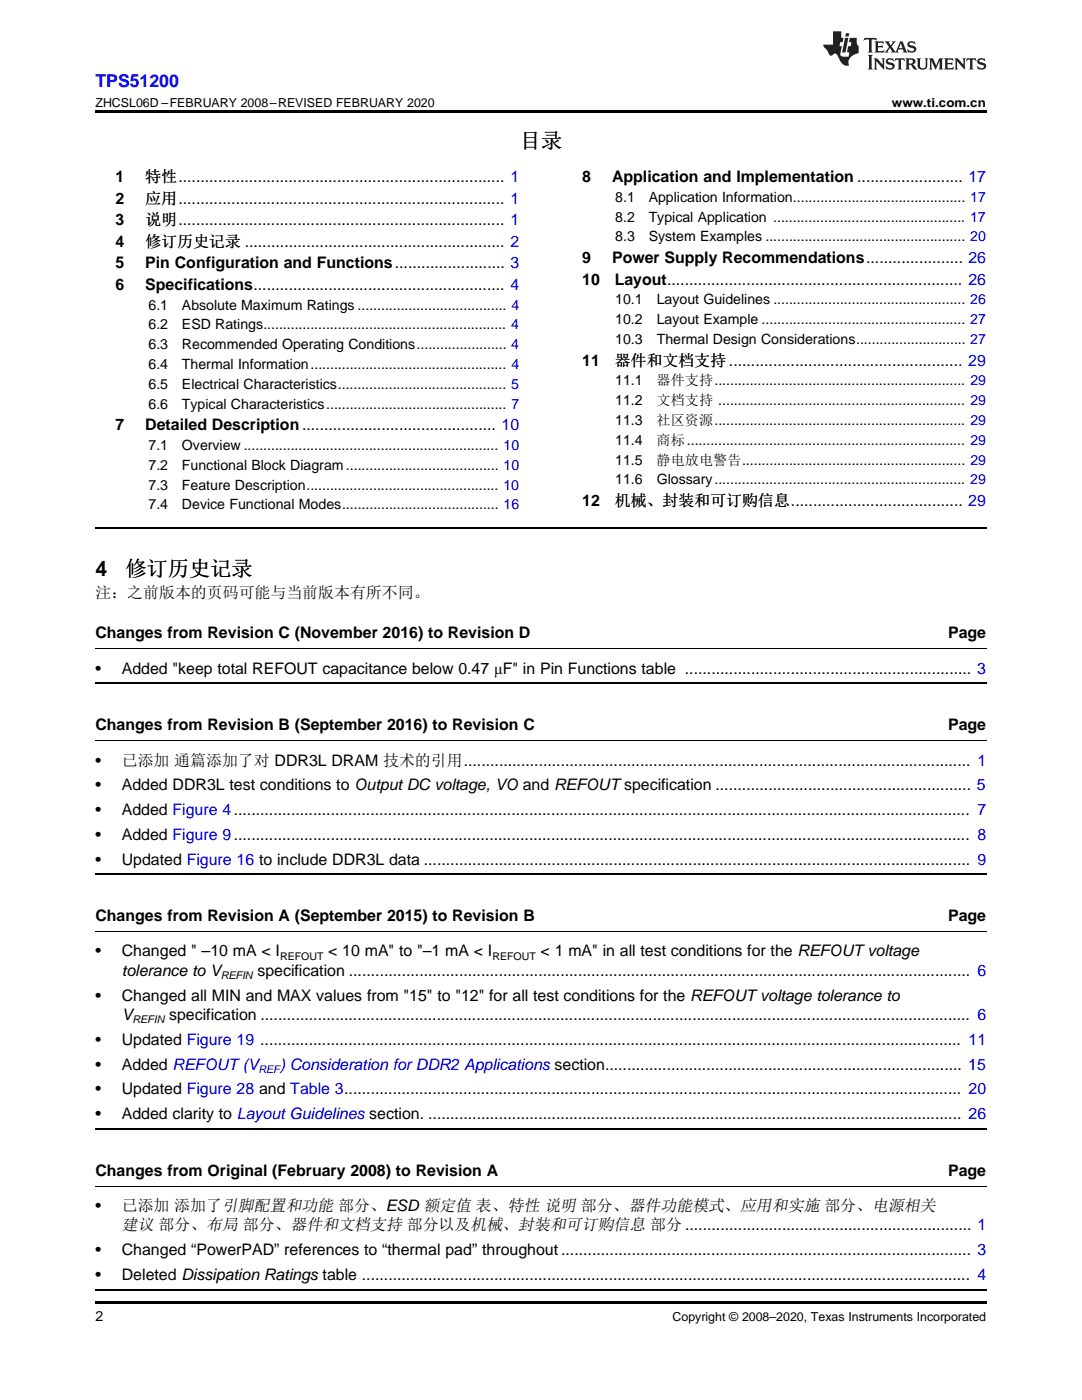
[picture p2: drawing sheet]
<svg xmlns="http://www.w3.org/2000/svg" width="216mm" height="279mm" viewBox="0 0 216 279" stroke-linecap="round" stroke-linejoin="round" font-family="sans-serif">
<defs><g id="words">
<g font-size="4.2">
<text x="103.7" y="29.6">目录</text>
<text x="19" y="115">4</text>
<text x="25" y="115">修订历史记录</text>
</g>
<text font-size="3.5" fill="#00f" x="19" y="17.3">TPS51200</text>
<g font-size="3.2">
<text x="23" y="36.3">1</text>
<text x="23" y="40.6">2</text>
<text x="29" y="36.3">特性.......................................................................... 1</text>
<text x="29" y="40.6">应用.......................................................................... 1</text>
<text x="116.2" y="36.3">8</text>
<text x="122.1" y="36.3">Application and Implementation ........................ 17</text>
<text x="23" y="44.9">3</text>
<text x="29" y="44.9">说明.......................................................................... 1</text>
<text x="23" y="49.2">4</text>
<text x="23" y="53.6">5</text>
<text x="29" y="49.2">修订历史记录 ........................................................... 2</text>
<text x="29" y="53.6">Pin Configuration and Functions......................... 3</text>
<text x="116.2" y="52.5">9</text>
<text x="122.1" y="52.5">Power Supply Recommendations...................... 26</text>
<text x="23" y="57.9">6</text>
<text x="29" y="57.9">Specifications......................................................... 4</text>
<text x="116.2" y="56.8">10</text>
<text x="122.7" y="56.8">Layout................................................................... 26</text>
<text x="116.2" y="73">11</text>
<text x="122.7" y="73">器件和文档支持 ..................................................... 29</text>
<text x="23" y="85.9">7</text>
<text x="29" y="85.9">Detailed Description............................................ 10</text>
<text x="116.2" y="101">12</text>
<text x="122.7" y="101">机械、封装和可订购信息....................................... 29</text>
<text x="19" y="119.3">注：之前版本的页码可能与当前版本有所不同。</text>
<text x="19" y="127.4">Changes from Revision C (November 2016) to Revision D</text>
<text x="189.2" y="127.4">Page</text>
<text x="19" y="134.4">•</text>
<text x="24.3" y="134.4">Added &quot;keep total REFOUT capacitance below 0.47 μF&quot; in Pin Functions table ................................................................. 3</text>
<text x="19" y="145.7">Changes from Revision B (September 2016) to Revision C</text>
<text x="189.2" y="145.7">Page</text>
<text x="19" y="152.8">•</text>
<text x="24.3" y="152.8">已添加 通篇添加了对 DDR3L DRAM 技术的引用................................................................................................................... 1</text>
<text x="19" y="157.7">•</text>
<text x="24.3" y="157.7">Added DDR3L test conditions to Output DC voltage, VO and REFOUTspecification .......................................................... 5</text>
<text x="19" y="162.7">•</text>
<text x="19" y="167.6">•</text>
<text x="24.3" y="162.7">Added Figure 4....................................................................................................................................................................... 7</text>
<text x="24.3" y="167.6">Added Figure 9....................................................................................................................................................................... 8</text>
<text x="19" y="172.5">•</text>
<text x="24.3" y="172.5">Updated Figure 16 to include DDR3L data ............................................................................................................................ 9</text>
<text x="19" y="183.8">Changes from Revision A (September 2015) to Revision B</text>
<text x="189.2" y="183.8">Page</text>
<text x="19" y="190.9">•</text>
<text x="24.3" y="190.9">Changed &quot; –10 mA &lt; I</text>
<text x="65.5" y="190.9">&lt; 10 mA&quot; to &quot;–1 mA &lt; I</text>
<text x="107.9" y="190.9">&lt; 1 mA&quot; in all test conditions for the REFOUTvoltage</text>
<text x="24.3" y="194.8">tolerance to V</text>
<text x="51.4" y="194.8">specification ............................................................................................................................................. 6</text>
<text x="19" y="199.7">•</text>
<text x="24.3" y="199.7">Changed all MIN and MAX values from &quot;15&quot; to &quot;12&quot; for all test conditions for the REFOUTvoltage tolerance to</text>
<text x="24.3" y="203.6">V</text>
<text x="33.8" y="203.6">specification ................................................................................................................................................................. 6</text>
<text x="19" y="208.5">•</text>
<text x="24.3" y="208.5">Updated Figure 19 ............................................................................................................................................................... 11</text>
<text x="19" y="213.5">•</text>
<text x="24.3" y="213.5">Added REFOUT(V</text>
<text x="19" y="218.4">•</text>
<text x="24.3" y="218.4">Updated Figure 28 and Table 3............................................................................................................................................ 20</text>
<text x="19" y="223.3">•</text>
<text x="24.3" y="223.3">Added clarity to Layout Guidelines section. ......................................................................................................................... 26</text>
<text x="19" y="234.6">Changes from Original (February 2008) to Revision A</text>
<text x="189.2" y="234.6">Page</text>
<text x="19" y="241.7">•</text>
<text x="24.3" y="241.7">已添加 添加了引脚配置和功能 部分、ESD 额定值 表、特性 说明 部分、器件功能模式、应用和实施 部分、电源相关</text>
<text x="24.3" y="245.6">建议 部分、布局 部分、器件和文档支持 部分以及机械、封装和可订购信息 部分 ................................................................. 1</text>
<text x="19" y="250.5">•</text>
<text x="24.3" y="250.5">Changed “PowerPAD” references to “thermal pad” throughout ............................................................................................. 3</text>
<text x="19" y="255.4">•</text>
<text x="24.3" y="255.4">Deleted Dissipation Ratings table .......................................................................................................................................... 4</text>
</g>
<text font-size="3.2" fill="#00f" x="55.8" y="213.5">) Consideration for DDR2 Applications section................................................................................. 15</text>
<g font-size="2.8">
<text x="122.8" y="40.3">8.1</text>
<text x="129.4" y="40.3">Application Information............................................ 17</text>
<text x="122.8" y="44.2">8.2</text>
<text x="129.4" y="44.2">Typical Application ................................................. 17</text>
<text x="122.8" y="48.2">8.3</text>
<text x="129.4" y="48.2">System Examples ................................................... 20</text>
<text x="29.6" y="61.8">6.1</text>
<text x="29.6" y="65.8">6.2</text>
<text x="36.3" y="61.8">Absolute Maximum Ratings ...................................... 4</text>
<text x="36.3" y="65.8">ESD Ratings.............................................................. 4</text>
<text x="122.8" y="60.7">10.1</text>
<text x="122.8" y="64.7">10.2</text>
<text x="131" y="60.7">Layout Guidelines ................................................. 26</text>
<text x="131" y="64.7">Layout Example .................................................... 27</text>
<text x="29.6" y="69.7">6.3</text>
<text x="36.3" y="69.7">Recommended Operating Conditions....................... 4</text>
<text x="122.8" y="68.7">10.3</text>
<text x="131" y="68.7">Thermal Design Considerations............................ 27</text>
<text x="29.6" y="73.7">6.4</text>
<text x="29.6" y="77.6">6.5</text>
<text x="36.3" y="73.7">Thermal Information.................................................. 4</text>
<text x="36.3" y="77.6">Electrical Characteristics........................................... 5</text>
<text x="122.8" y="76.9">11.1</text>
<text x="131" y="76.9">器件支持................................................................ 29</text>
<text x="29.6" y="81.6">6.6</text>
<text x="36.3" y="81.6">Typical Characteristics.............................................. 7</text>
<text x="122.8" y="80.9">11.2</text>
<text x="131" y="80.9">文档支持 ............................................................... 29</text>
<text x="29.6" y="89.8">7.1</text>
<text x="36.3" y="89.8">Overview ................................................................. 10</text>
<text x="122.8" y="84.8">11.3</text>
<text x="122.8" y="88.8">11.4</text>
<text x="131" y="84.8">社区资源................................................................ 29</text>
<text x="131" y="88.8">商标....................................................................... 29</text>
<text x="29.6" y="93.8">7.2</text>
<text x="36.3" y="93.8">Functional Block Diagram....................................... 10</text>
<text x="122.8" y="92.7">11.5</text>
<text x="131" y="92.7">静电放电警告......................................................... 29</text>
<text x="29.6" y="97.7">7.3</text>
<text x="29.6" y="101.7">7.4</text>
<text x="36.3" y="97.7">Feature Description................................................. 10</text>
<text x="36.3" y="101.7">Device Functional Modes........................................ 16</text>
<text x="122.8" y="96.7">11.6</text>
<text x="131" y="96.7">Glossary................................................................ 29</text>
<text x="19" y="263.6">2</text>
</g>
<g font-size="2.5">
<text x="19" y="21.4">ZHCSL06D –FEBRUARY 2008–REVISED FEBRUARY 2020</text>
<text x="178" y="21.4">www.ti.com.cn</text>
<text x="134.2" y="263.6">Copyright © 2008–2020, Texas Instruments Incorporated</text>
</g>
<g font-size="2.1">
<text x="55.9" y="191.5">REFOUT</text>
<text x="98.2" y="191.5">REFOUT</text>
<text x="44.1" y="195.4">REFIN</text>
<text x="26.5" y="204.2">REFIN</text>
</g>
<text font-size="2.1" fill="#00f" x="51.6" y="214.1">REF</text>
</g></defs>
<path d="M19 22h177.8v.5h-177.8zM19 259.7h177.8v.5h-177.8z" fill="#000"/>
<path d="M19 105.4h177.8M19 136.4h177.8M19 174.5h177.8M19 225.3h177.8M19 257.4h177.8" fill="none" stroke="#000" stroke-width=".35"/>
<path d="M19 129.5h177.8M19 147.8h177.8M19 185.9h177.8M19 236.7h177.8" fill="none" stroke="#000" stroke-width=".2"/>
<g fill="#231f20">
<path d="M172.5 7.6l-.1 .5 .4-.2h.6v.1v2.1l-.2 .4h.9l-.2-.4v-2.1l.1-.1h.5l.5 .2-.2-.5zM174.5 8.3l.2 .3v1.5l-.2 .4h1.8l.2-.6a1.04 1.04 0 0 1-1.3 .2v-.7h.6l.3 .2v-.6l-.3 .2h-.6v-.6l.8-.1 .4 .3-.2-.5zM176.5 8.3l.9 1.1-.9 1.1h.8l-.2-.2 .4-.7 .5 .7-.2 .2h1.5l-.2-.2 .2-.4h.9l.1 .4-.2 .2h1l-.3-.3-.7-1.9h-.5l-.9 2-.8-1 .9-1h-.8l.1 .3-.4 .5-.3-.6 .1-.2zM179.7 8.6l.4 1h-.7zM181.3 8.4a.63 .63 0 0 0-.2 .7 .63 .63 0 0 0 .6 .4l.6 .2 .1 .2a.75 .75 0 0 1-.7 .4 .75 .75 0 0 1-.6-.5l.1 .7 .1-.1a1.11 1.11 0 0 0 1.5-.6 1.13 1.13 0 0 0-1.2-.8l-.1-.4a1.04 1.04 0 0 1 1.2 .2l-.2-.5-.2 .1-.4-.2zM173.2 10.9l.2 .4v2.2l-.2 .4h1l-.3-.4v-2.2l.3-.4zM174.3 11.6l.3 .4v1.5l-.3 .4h.8l-.2-.4v-1.3l1.5 1.7v-1.9l.2-.4h-.7l.2 .4v.9l-1.1-1.3zM177 11.8a.62 .62 0 0 0-.2 .7 .62 .62 0 0 0 .6 .4l.6 .1 .1 .3a.76 .76 0 0 1-.7 .3 .76 .76 0 0 1-.7-.4l.2 .7 .1-.1a1.11 1.11 0 0 0 1.5-.6 1.13 1.13 0 0 0-1.2-.8l-.1-.4a1.04 1.04 0 0 1 1.2 .2l-.2-.6-.2 .1-.5-.1zM178.7 11.6l-.2 .6a.61 .61 0 0 1 .8-.3v1.6l-.2 .4h.9l-.2-.4v-1.6a.63 .63 0 0 1 .7 .3l-.1-.6zM180.6 11.6l.3 .4v1.5l-.3 .4h1l-.2-.2-.1-.8 .6 .2a.76 .76 0 0 0 1.2 .7l-1-1a.58 .58 0 0 0 .6-.5 .58 .58 0 0 0-.5-.6zM181.4 11.9h.1a.45 .45 0 0 1 .5 .1 .45 .45 0 0 1 .1 .5l-.8 .2zM182.9 11.6l.2 .2a2.17 2.17 0 0 0 .3 1.9 .99 .99 0 0 0 1.6-.6v-1.1l.2-.4h-.7l.2 .2a1.92 1.92 0 0 1-.2 1.8 .6 .6 0 0 1-.9-.5v-1.1l.2-.4zM185.4 11.6l.2 .4v1.5l-.2 .4h.7l-.2-.4v-1.4l.8 1.8 .8-1.8v1.4l-.2 .4h.9l-.2-.4v-1.5l.2-.4h-.8l-.6 1.5-.6-1.5zM188.4 11.6l.2 .4v1.5l-.2 .4h1.8l.1-.6a1.04 1.04 0 0 1-1.2 .1v-.6h.5l.4 .2v-.6l-.4 .2h-.5v-.7h.8l.3 .3-.1-.6zM190.5 11.6l.2 .4v1.5l-.2 .4h.7l-.2-.4v-1.3l1.5 1.7v-1.9l.2-.4h-.7l.2 .4v.9l-1.1-1.3zM192.9 11.6l-.1 .6a.61 .61 0 0 1 .7-.3l.1 1.6-.3 .4h1l-.3-.4 .1-1.6a.63 .63 0 0 1 .7 .3l-.1-.6zM195.2 11.8a.62 .62 0 0 0-.2 .7 .62 .62 0 0 0 .6 .4l.6 .1 .1 .3a.76 .76 0 0 1-.7 .3 .76 .76 0 0 1-.6-.4l.1 .7 .1-.1a1.11 1.11 0 0 0 1.6-.6 1.13 1.13 0 0 0-1.3-.8l-.1-.4a1.04 1.04 0 0 1 1.2 .2l-.1-.6-.2 .1-.5-.1z"/>
<path d="M166.2 6.3v2.6h-1.9v.4l.8 .9a.91 .91 0 0 0 1 .8 .56 .56 0 0 1 .5-.3 .56 .56 0 0 1 .5 .3l.4 .8a1.53 1.53 0 0 0 1.9 1.2 1.54 1.54 0 0 1 1-2.1l.9-.3v-1.4a1.52 1.52 0 0 1-.4-1.6h-1.3l-.2 .8h.5l-.2 .8h-.5l-.1 1v.2l.4 .1-.2 .8a1.93 1.93 0 0 1-1.6-.3l.3-1.8h-.5l.2-.8h.4l.2-.8h-.4v-1.3zM168.6 7.6l-.6 2.9h.7l.6-2.9zM168.8 6.6l-.1 .7h.6l.2-.7z"/>
</g>
<use href="#words"/>
</svg>
